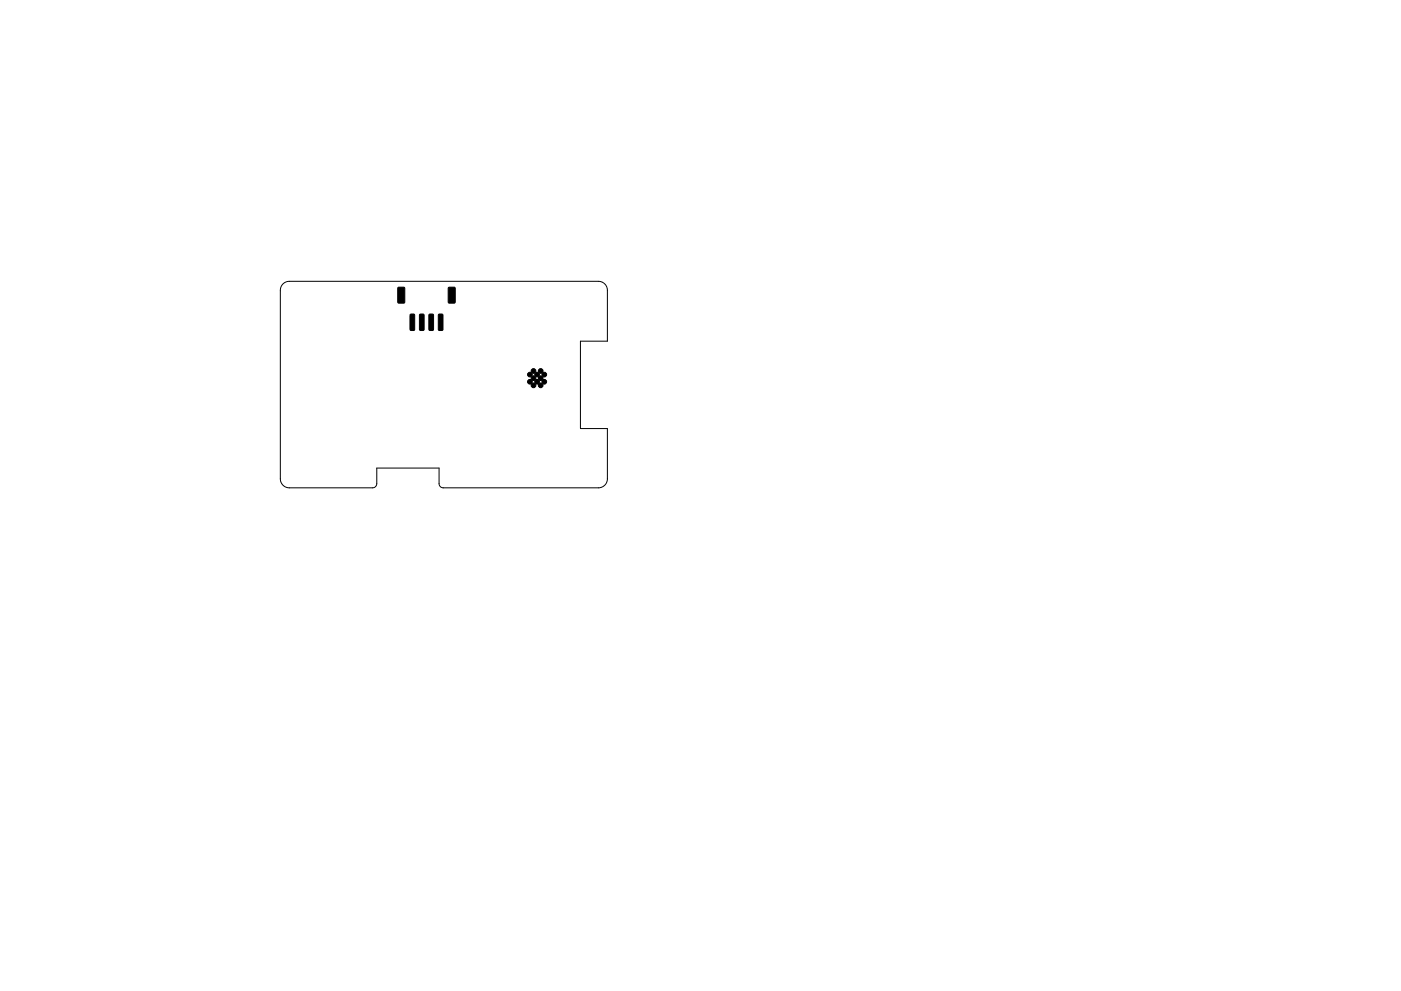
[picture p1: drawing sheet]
<svg xmlns="http://www.w3.org/2000/svg" width="297mm" height="210mm" viewBox="0 0 297 210" stroke-linecap="round" stroke-linejoin="round" font-family="sans-serif">
<path d="M60 60.2l.7-.4 .6-.1h65.6a1.91 1.91 0 0 1 1.9 1.9v10.8h-5.7v18.5h5.7v10.7a1.91 1.91 0 0 1-1.9 1.9h-32.9a.89 .89 0 0 1-.9-.9v-3.3h-13.2v3.3a.89 .89 0 0 1-.9 .9h-17.7a1.91 1.91 0 0 1-1.9-1.9v-40l.2-.7z" fill="none" stroke="#000" stroke-width=".21"/>
<g fill="#000" stroke="#000" stroke-width=".21">
<path d="M84.4 61l1.2-.1 .2 .2v3l-.1 .2h-1.2l-.2-.1zM87 66.7l.7-.1 .2 .2v3.1l-.2 .2h-.6l-.2-.2zM89 66.7l.7-.1 .2 .2v3.1l-.2 .2h-.6l-.2-.2zM91 66.7l.7-.1 .2 .2v3.1l-.2 .2h-.6l-.2-.2zM93 66.7l.7-.1 .2 .2v3.1l-.2 .2h-.6l-.2-.2zM95.1 61l1.2-.1 .2 .2v3l-.1 .2h-1.2l-.2-.1z"/>
<circle cx="112.3" cy="79.5" r=".5"/>
<circle cx="113.1" cy="78.7" r=".5"/>
<circle cx="113.9" cy="79.5" r=".5"/>
<circle cx="114.6" cy="78.7" r=".5"/>
<circle cx="115.4" cy="79.5" r=".5"/>
<circle cx="112.3" cy="81" r=".5"/>
<circle cx="113.1" cy="81.8" r=".5"/>
<circle cx="113.1" cy="80.2" r=".5"/>
<circle cx="113.9" cy="81" r=".5"/>
<circle cx="114.6" cy="81.8" r=".5"/>
<circle cx="114.6" cy="80.2" r=".5"/>
<circle cx="115.4" cy="81" r=".5"/>
</g>
</svg>
